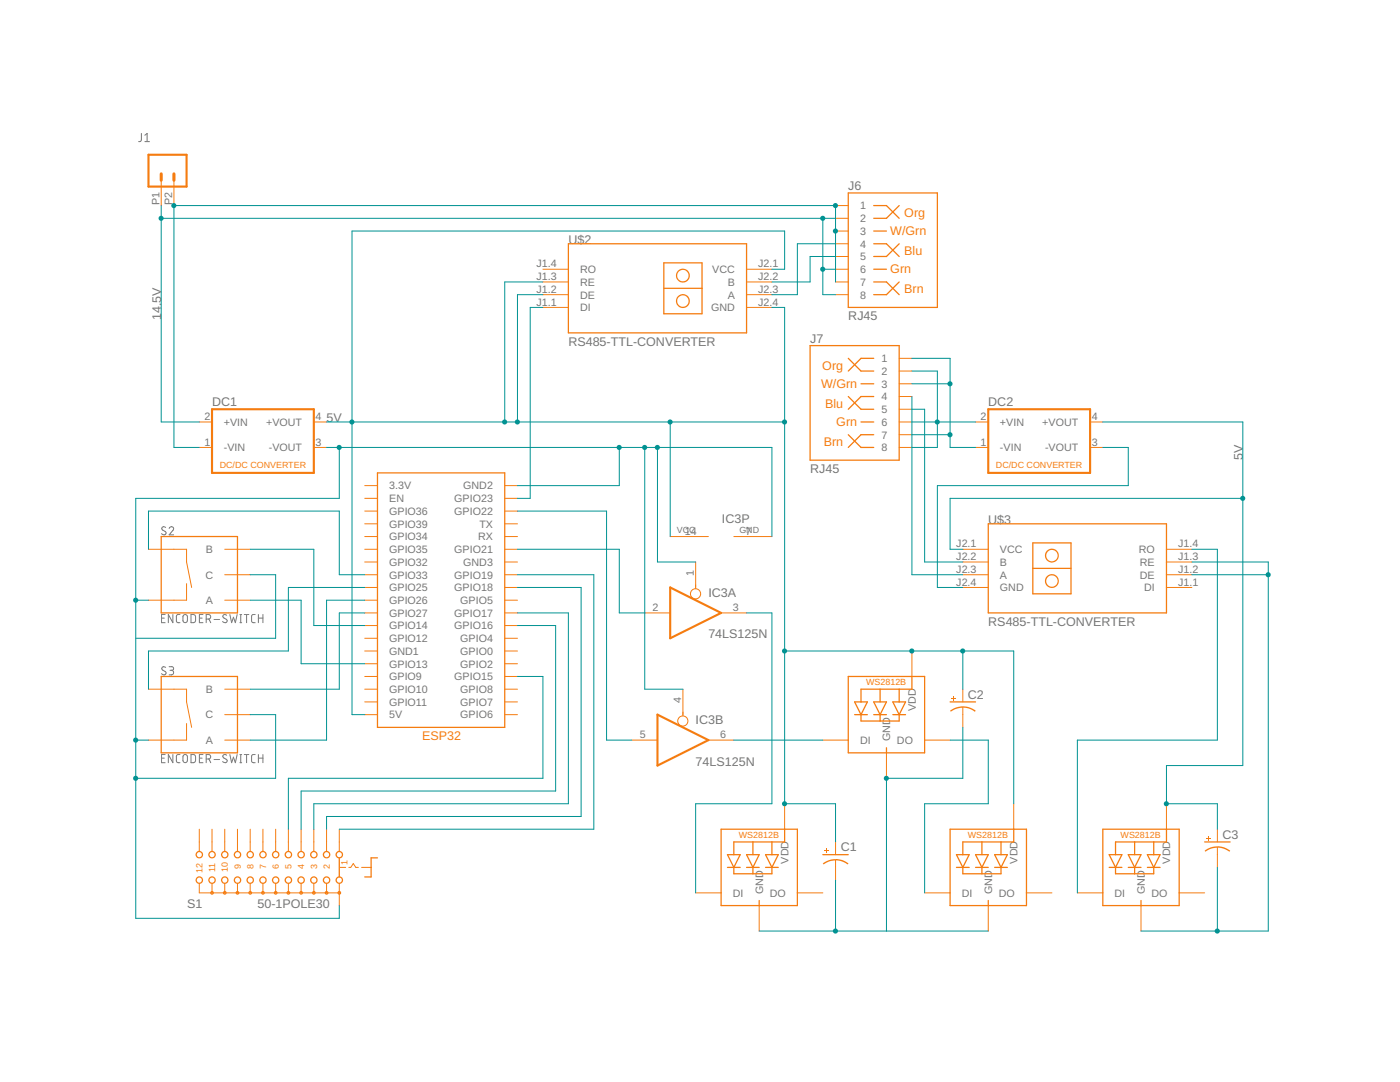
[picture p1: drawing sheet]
<svg xmlns="http://www.w3.org/2000/svg" width="279mm" height="216mm" viewBox="0 0 279 216" stroke-linecap="round" stroke-linejoin="round" font-family="sans-serif">
<defs><g id="words">
<g font-size="2.5" fill="#757575">
<text x="169.3" y="38">J6</text>
<text x="113.4" y="48.6">U$2</text>
<text x="32.2" y="63.9" transform="rotate(-90 32.2 63.9)">14.5V</text>
<text x="169.3" y="63.9">RJ45</text>
<text x="113.4" y="69">RS485-TTL-CONVERTER</text>
<text x="161.7" y="68.5">J7</text>
<text x="42.3" y="81">DC1</text>
<text x="197.2" y="81">DC2</text>
<text x="65.2" y="84.2">5V</text>
<text x="161.7" y="94.4">RJ45</text>
<text x="248" y="91.8" transform="rotate(-90 248 91.8)">5V</text>
<text x="144.1" y="104.4">IC3P</text>
<text x="197.2" y="104.5">U$3</text>
<text x="141.4" y="119.1">IC3A</text>
<text x="197.2" y="124.8">RS485-TTL-CONVERTER</text>
<text x="141.4" y="127.4">74LS125N</text>
<text x="193.2" y="139.4">C2</text>
<text x="138.8" y="144.5">IC3B</text>
<text x="138.8" y="152.8">74LS125N</text>
<text x="244" y="167.4">C3</text>
<text x="167.8" y="169.9">C1</text>
<text x="37.4" y="181.2">S1</text>
<text x="51.4" y="181.2">50-1POLE30</text>
</g>
<g font-size="2.5" fill="#f57c10">
<text x="177.7" y="46.9">W/Grn</text>
<text x="180.5" y="43.3">Org</text>
<text x="180.5" y="50.9">Blu</text>
<text x="177.7" y="54.5">Grn</text>
<text x="180.5" y="58.6">Brn</text>
<text x="163.9" y="77.3">W/Grn</text>
<text x="164.1" y="73.8">Org</text>
<text x="164.7" y="81.4">Blu</text>
<text x="164.4" y="89">Brn</text>
<text x="166.9" y="85">Grn</text>
<text x="84.2" y="147.7">ESP32</text>
</g>
<g font-size="2.1" fill="#757575">
<text x="31.8" y="40.9" transform="rotate(-90 31.8 40.9)">P1</text>
<text x="34.3" y="40.9" transform="rotate(-90 34.3 40.9)">P2</text>
<text x="171.6" y="41.8">1</text>
<text x="171.6" y="44.3">2</text>
<text x="171.6" y="46.9">3</text>
<text x="107" y="53.4">J1.4</text>
<text x="151.3" y="53.4">J2.1</text>
<text x="171.6" y="49.4">4</text>
<text x="171.6" y="52">5</text>
<text x="107" y="55.9">J1.3</text>
<text x="107" y="58.5">J1.2</text>
<text x="115.8" y="54.5">RO</text>
<text x="115.8" y="57">RE</text>
<text x="115.8" y="59.6">DE</text>
<text x="142.1" y="54.5">VCC</text>
<text x="145.2" y="57">B</text>
<text x="145.2" y="59.6">A</text>
<text x="151.3" y="55.9">J2.2</text>
<text x="151.3" y="58.5">J2.3</text>
<text x="171.6" y="59.6">8</text>
<text x="171.6" y="57">7</text>
<text x="171.6" y="54.5">6</text>
<text x="107" y="61">J1.1</text>
<text x="115.8" y="62.1">DI</text>
<text x="141.9" y="62.1">GND</text>
<text x="151.3" y="61">J2.4</text>
<text x="175.9" y="72.3">1</text>
<text x="175.9" y="74.8">2</text>
<text x="175.9" y="77.3">3</text>
<text x="40.8" y="83.8">2</text>
<text x="63" y="83.8">4</text>
<text x="175.9" y="79.9">4</text>
<text x="175.9" y="82.4">5</text>
<text x="195.7" y="83.8">2</text>
<text x="217.9" y="83.8">4</text>
<text x="40.8" y="88.9">1</text>
<text x="44.7" y="85">+VIN</text>
<text x="53.1" y="85">+VOUT</text>
<text x="63" y="88.9">3</text>
<text x="175.9" y="87.5">7</text>
<text x="175.9" y="85">6</text>
<text x="195.7" y="88.9">1</text>
<text x="199.6" y="85">+VIN</text>
<text x="208" y="85">+VOUT</text>
<text x="217.9" y="88.9">3</text>
<text x="44.7" y="90">-VIN</text>
<text x="53.7" y="90">-VOUT</text>
<text x="175.9" y="90">8</text>
<text x="199.6" y="90">-VIN</text>
<text x="208.6" y="90">-VOUT</text>
<text x="77.7" y="100.2">EN</text>
<text x="77.7" y="97.7">3.3V</text>
<text x="90.7" y="100.2">GPIO23</text>
<text x="92.4" y="97.7">GND2</text>
<text x="77.7" y="107.8">GPIO34</text>
<text x="77.7" y="105.3">GPIO39</text>
<text x="77.7" y="102.7">GPIO36</text>
<text x="90.7" y="102.7">GPIO22</text>
<text x="95.4" y="107.8">RX</text>
<text x="95.7" y="105.3">TX</text>
<text x="136.7" y="106.7">14</text>
<text x="148.8" y="106.7">7</text>
<text x="41.1" y="110.4">B</text>
<text x="77.7" y="112.9">GPIO32</text>
<text x="77.7" y="110.4">GPIO35</text>
<text x="90.7" y="110.4">GPIO21</text>
<text x="92.4" y="112.9">GND3</text>
<text x="190.9" y="111.8">J2.2</text>
<text x="190.9" y="109.2">J2.1</text>
<text x="199.6" y="112.9">B</text>
<text x="199.6" y="110.4">VCC</text>
<text x="227.3" y="110.4">RO</text>
<text x="227.5" y="112.9">RE</text>
<text x="235.1" y="109.2">J1.4</text>
<text x="235.1" y="111.8">J1.3</text>
<text x="41" y="115.4">C</text>
<text x="77.7" y="118">GPIO25</text>
<text x="77.7" y="115.4">GPIO33</text>
<text x="90.7" y="118">GPIO18</text>
<text x="90.7" y="115.4">GPIO19</text>
<text x="138.5" y="114.9" transform="rotate(-90 138.5 114.9)">1</text>
<text x="190.9" y="114.3">J2.3</text>
<text x="190.9" y="116.9">J2.4</text>
<text x="199.6" y="115.4">A</text>
<text x="199.6" y="118">GND</text>
<text x="227.5" y="115.4">DE</text>
<text x="228.3" y="118">DI</text>
<text x="235.1" y="114.3">J1.2</text>
<text x="235.1" y="116.9">J1.1</text>
<text x="41.1" y="120.5">A</text>
<text x="77.7" y="125.6">GPIO14</text>
<text x="77.7" y="123.1">GPIO27</text>
<text x="77.7" y="120.5">GPIO26</text>
<text x="90.7" y="125.6">GPIO16</text>
<text x="90.7" y="123.1">GPIO17</text>
<text x="91.9" y="120.5">GPIO5</text>
<text x="130.2" y="121.9">2</text>
<text x="146.2" y="121.9">3</text>
<text x="77.7" y="130.7">GND1</text>
<text x="77.7" y="128.1">GPIO12</text>
<text x="91.9" y="130.7">GPIO0</text>
<text x="91.9" y="128.1">GPIO4</text>
<text x="77.7" y="135.7">GPIO9</text>
<text x="77.7" y="133.2">GPIO13</text>
<text x="90.7" y="135.7">GPIO15</text>
<text x="91.9" y="133.2">GPIO2</text>
<text x="41" y="143.4">C</text>
<text x="41.1" y="138.3">B</text>
<text x="77.7" y="143.4">5V</text>
<text x="77.7" y="140.8">GPIO11</text>
<text x="77.7" y="138.3">GPIO10</text>
<text x="91.9" y="143.4">GPIO6</text>
<text x="91.9" y="140.8">GPIO7</text>
<text x="91.9" y="138.3">GPIO8</text>
<text x="135.9" y="140.3" transform="rotate(-90 135.9 140.3)">4</text>
<text x="182.8" y="141.8" transform="rotate(-90 182.8 141.8)">VDD</text>
<text x="41.1" y="148.4">A</text>
<text x="127.7" y="147.3">5</text>
<text x="143.7" y="147.3">6</text>
<text x="171.6" y="148.4">DI</text>
<text x="177.7" y="147.9" transform="rotate(-90 177.7 147.9)">GND</text>
<text x="179" y="148.4">DO</text>
<text x="157.4" y="172.3" transform="rotate(-90 157.4 172.3)">VDD</text>
<text x="203.1" y="172.3" transform="rotate(-90 203.1 172.3)">VDD</text>
<text x="233.5" y="172.3" transform="rotate(-90 233.5 172.3)">VDD</text>
<text x="146.2" y="178.9">DI</text>
<text x="152.3" y="178.4" transform="rotate(-90 152.3 178.4)">GND</text>
<text x="153.6" y="178.9">DO</text>
<text x="192" y="178.9">DI</text>
<text x="198" y="178.4" transform="rotate(-90 198 178.4)">GND</text>
<text x="199.3" y="178.9">DO</text>
<text x="222.4" y="178.9">DI</text>
<text x="228.5" y="178.4" transform="rotate(-90 228.5 178.4)">GND</text>
<text x="229.8" y="178.9">DO</text>
</g>
<g font-size="1.8" fill="#f57c10">
<text x="43.8" y="93.5">DC/DC CONVERTER</text>
<text x="198.8" y="93.5">DC/DC CONVERTER</text>
<text x="172.9" y="136.8">WS2812B</text>
<text x="147.5" y="167.2">WS2812B</text>
<text x="193.2" y="167.2">WS2812B</text>
<text x="223.6" y="167.2">WS2812B</text>
<text x="48" y="173.4" transform="rotate(-90 48 173.4)">9</text>
<text x="50.6" y="173.4" transform="rotate(-90 50.6 173.4)">8</text>
<text x="53.1" y="173.4" transform="rotate(-90 53.1 173.4)">7</text>
<text x="55.7" y="173.4" transform="rotate(-90 55.7 173.4)">6</text>
<text x="58.2" y="173.4" transform="rotate(-90 58.2 173.4)">5</text>
<text x="60.7" y="173.4" transform="rotate(-90 60.7 173.4)">4</text>
<text x="63.3" y="173.4" transform="rotate(-90 63.3 173.4)">3</text>
<text x="65.8" y="173.4" transform="rotate(-90 65.8 173.4)">2</text>
<text x="69.4" y="172.7" transform="rotate(-90 69.4 172.7)">1</text>
<text x="40.4" y="174.2" transform="rotate(-90 40.4 174.2)">12</text>
<text x="43" y="174" transform="rotate(-90 43 174)">11</text>
<text x="45.5" y="174" transform="rotate(-90 45.5 174)">10</text>
</g>
<g font-size="1.8" fill="#757575">
<text x="135.1" y="106.4">VCC</text>
<text x="147.6" y="106.4">GND</text>
</g>
</g></defs>
<g fill="none" stroke="#757575" stroke-width=".2">
<path d="M28.2 26.6v1.4l-.2 .2-.3 .1M28.9 28.3h.9M28.9 27l.5-.4v1.7M33.1 105.2l-.2-.1a.37 .37 0 0 0-.5 .2 .37 .37 0 0 0 .1 .5l.5 .2a.38 .38 0 0 1 .1 .6 .38 .38 0 0 1-.5 .1l-.4-.2M33.8 105.5a.44 .44 0 0 1 .6-.4 .44 .44 0 0 1 .1 .7l-.7 .9h.8M32.2 123.3h.6M33 122.6h-.8v1.6h.8M33.1 133.2l-.2-.1a.37 .37 0 0 0-.5 .1 .37 .37 0 0 0 .1 .5l.5 .3a.4 .4 0 0 1 0 .6 .4 .4 0 0 1-.6 0l-.2-.2M33.8 133h.5a.36 .36 0 0 1 .3 .4 .36 .36 0 0 1-.3 .4h-.4M34.2 133.8a.46 .46 0 0 1 .4 .4 .46 .46 0 0 1-.4 .5h-.4M34.5 122.6v1.6l-.9-1.6v1.6M35.9 122.6h-.5l-.2 .4v1l.2 .2h.5"/>
<path d="M36.6 122.7l.4-.1 .3 .1 .1 1.1a.44 .44 0 0 1-.4 .4 .44 .44 0 0 1-.5-.4zM38.1 122.6l.7 .1 .2 .2v.9l-.2 .4h-.7zM39.8 123.3h.5M40.5 122.6h-.7v1.6h.7M41.1 123.5h.5a.46 .46 0 0 0 .5-.4 .46 .46 0 0 0-.5-.5h-.5v1.6M41.7 123.5l.4 .7M42.7 123.6h1.1M45.2 122.8l-.5-.2-.2 .4 .1 .2 .5 .4a.41 .41 0 0 1 .1 .6 .41 .41 0 0 1-.6-.1l-.2-.1M45.9 122.6l.3 1.6 .4-1 .4 1 .3-1.6M47.9 124.2h.3M47.9 122.6h.3M48 122.6v1.6"/>
<path d="M48.7 122.6h1M49.2 122.6v1.6M50.9 122.6h-.5l-.2 .4v1l.2 .2h.5M51.6 123.3h.9M51.6 122.6v1.6M52.5 122.6v1.6M32.2 151.3h.6M33 150.6h-.8v1.6h.8M34.5 150.6v1.6l-.9-1.6v1.6M35.9 150.6h-.5l-.2 .3v1.1l.4 .2h.3M36.6 150.7l.4-.1 .3 .1 .1 1a.44 .44 0 0 1-.4 .5 .44 .44 0 0 1-.5-.5zM38.1 150.6h.7l.2 .2v.9l-.2 .4-.7 .1z"/>
<path d="M39.8 151.3h.5M40.5 150.6h-.7v1.6h.7M41.1 151.4h.5a.44 .44 0 0 0 .5-.4 .44 .44 0 0 0-.5-.4h-.5v1.6M41.7 151.4l.4 .8M42.7 151.6h1.1M45.2 150.7a.41 .41 0 0 0-.5-.1 .41 .41 0 0 0-.1 .6l.5 .3a.41 .41 0 0 1 .1 .6 .41 .41 0 0 1-.6 0l-.2-.1M45.9 150.6l.3 1.6 .4-1.1 .4 1.1 .3-1.6M47.9 152.2h.3M47.9 150.6h.3M48 150.6v1.6M48.7 150.6h1M49.2 150.6v1.6"/>
<path d="M50.9 150.6h-.5l-.2 .3v1.1l.2 .1 .5 .1M51.6 150.6v1.6M51.6 151.3h.9M52.5 150.6v1.6"/>
</g>
<g fill="none" stroke="#f57c10" stroke-width=".2">
<path d="M39.8 84.2h2.5M39.8 89.3h2.5M62.6 84.2h2.6M62.6 89.3h2.6M39.8 176.3v1.9h27.9v-1.9M39.8 168v1.9M42.3 168v1.9M42.3 176.3v1.9M44.9 168v1.9M44.9 176.3v1.9M47.4 168v1.9M47.4 176.3v1.9"/>
<path d="M49.9 168v1.9M49.9 176.3v1.9M52.5 168v1.9M52.5 176.3v1.9M55 168v1.9M55 176.3v1.9M57.6 168v1.9M57.6 176.3v1.9M60.1 168v1.9M60.1 176.3v1.9M62.6 168v1.9M62.6 176.3v1.9"/>
<path d="M65.2 168v1.9M65.2 176.3v1.9M67.7 168v1.9M67.8 173.1h1.2M69.6 173.1h.4l.5-.8 .5 .8h.5M72.2 173.1h1.9M184.5 178.2h5.1M202.3 160.4v5.1M204.9 178.2h5M215 178.2h5.1M232.8 160.4v5.1M235.3 178.2h5.1"/>
<path d="M197.2 180.7v5.1M227.7 180.7v5.1"/>
</g>
<g fill="none" stroke="#f57c10" stroke-width=".25">
<path d="M67.7 171.2v3.8M75.3 171.2h-1.2v3.8h-1.3M189.6 165.5h15.3v15.2h-15.3zM190.9 170.5h2.5l-1.2 2.6zM190.9 173.1h2.5M192.2 173.1v1.2h7.6v-1.2M194.7 170.5h2.5l-1.2 2.6zM194.7 173.1h2.5M196 168v2.5M196 173.1v1.2M197.2 179.7v1M198.5 170.5h2.5l-1.2 2.6z"/>
<path d="M198.5 173.1h2.5M199.8 168v2.5M202.3 165.5v2.5h-10.1v2.5M220.1 165.5h15.2v15.2h-15.2zM221.4 170.5h2.5l-1.3 2.6zM221.4 173.1h2.5M222.6 173.1v1.2h7.7v-1.2M225.2 170.5h2.5l-1.3 2.6zM225.2 173.1h2.5M226.4 168v2.5M226.4 173.1v1.2M227.7 179.7v1"/>
<path d="M229 170.5h2.5l-1.2 2.6zM229 173.1h2.5M230.3 168v2.5M232.8 165.5v2.5h-10.2v2.5"/>
</g>
<path d="M42.3 81.7h20.3v12.7h-20.3z" fill="none" stroke="#f57c10" stroke-width=".42"/>
<g fill="#f57c10">
<path d="M62.4 177.8a.39 .39 0 0 1 .6 .2 .39 .39 0 0 1-.3 .5 .39 .39 0 0 1-.4-.3l.3-.2 .1 .2h-.4z" fill-rule="evenodd"/>
<path d="M59.9 177.8a.39 .39 0 0 1 .6 .2 .39 .39 0 0 1-.3 .5 .39 .39 0 0 1-.5-.3l.4-.2 .1 .2h-.5z" fill-rule="evenodd"/>
<path d="M54.8 177.8a.39 .39 0 0 1 .6 .2 .39 .39 0 0 1-.3 .5 .39 .39 0 0 1-.5-.3l.4-.2 .1 .2h-.5z" fill-rule="evenodd"/>
<path d="M67.5 177.8a.39 .39 0 0 1 .6 .2 .39 .39 0 0 1-.3 .5 .39 .39 0 0 1-.5-.3l.4-.2 .1 .2h-.5z" fill-rule="evenodd"/>
<path d="M65 177.8a.39 .39 0 0 1 .5 .2 .39 .39 0 0 1-.3 .5 .39 .39 0 0 1-.4-.3l.4-.2 .1 .2h-.5z" fill-rule="evenodd"/>
<path d="M67.1 175.1a.76 .76 0 0 1 1.3 .1 .76 .76 0 0 1-.5 1.2 .76 .76 0 0 1-.9-.8h.2a.51 .51 0 0 1 .7-.5 .51 .51 0 0 1 .2 .8 .51 .51 0 0 1-.9-.1v-.2h-.2z" fill-rule="evenodd"/>
<path d="M64.6 175.1a.76 .76 0 0 1 1.2 .1 .76 .76 0 0 1-.4 1.2 .76 .76 0 0 1-1-.8h.3a.51 .51 0 0 1 .6-.5 .51 .51 0 0 1 .2 .8 .51 .51 0 0 1-.8-.1v-.2h-.3z" fill-rule="evenodd"/>
<path d="M62.1 175.1a.76 .76 0 0 1 1.2 .1 .76 .76 0 0 1-.5 1.2 .76 .76 0 0 1-.9-.8h.2a.51 .51 0 0 1 .7-.5 .51 .51 0 0 1 .2 .8 .51 .51 0 0 1-.8-.1l-.1-.2h-.2z" fill-rule="evenodd"/>
<path d="M67.1 170.1a.76 .76 0 0 1 1.3 .1 .76 .76 0 0 1-.5 1.1 .76 .76 0 0 1-.9-.8h.2a.51 .51 0 0 1 .7-.5 .51 .51 0 0 1 .2 .8 .51 .51 0 0 1-.9-.1v-.2h-.2z" fill-rule="evenodd"/>
<path d="M64.6 170.1a.76 .76 0 0 1 1.2 .1 .76 .76 0 0 1-.4 1.1 .76 .76 0 0 1-1-.8h.3a.51 .51 0 0 1 .6-.5 .51 .51 0 0 1 .2 .8 .51 .51 0 0 1-.8-.1v-.2h-.3z" fill-rule="evenodd"/>
<path d="M62.1 170.1a.76 .76 0 0 1 1.2 .1 .76 .76 0 0 1-.5 1.1 .76 .76 0 0 1-.9-.8h.2a.51 .51 0 0 1 .7-.5 .51 .51 0 0 1 .2 .8 .51 .51 0 0 1-.8-.1l-.1-.2h-.2z" fill-rule="evenodd"/>
<path d="M57.4 177.8a.39 .39 0 0 1 .5 .2 .39 .39 0 0 1-.3 .5 .39 .39 0 0 1-.4-.3l.4-.2 .1 .2h-.5z" fill-rule="evenodd"/>
<path d="M59.5 175.1a.76 .76 0 0 1 1.2 .1 .76 .76 0 0 1-.4 1.2 .76 .76 0 0 1-1-.8h.3a.51 .51 0 0 1 .7-.5 .51 .51 0 0 1 .2 .8 .51 .51 0 0 1-.9-.1v-.2h-.3z" fill-rule="evenodd"/>
<path d="M57 175.1a.76 .76 0 0 1 1.2 .1 .76 .76 0 0 1-.4 1.2 .76 .76 0 0 1-1-.8h.2a.51 .51 0 0 1 .7-.5 .51 .51 0 0 1 .2 .8 .51 .51 0 0 1-.8-.1l-.1-.2h-.2z" fill-rule="evenodd"/>
<path d="M59.5 170.1a.76 .76 0 0 1 1.2 .1 .76 .76 0 0 1-.4 1.1 .76 .76 0 0 1-1-.8h.3a.51 .51 0 0 1 .7-.5 .51 .51 0 0 1 .2 .8 .51 .51 0 0 1-.9-.1v-.2h-.3z" fill-rule="evenodd"/>
<path d="M57 170.1a.76 .76 0 0 1 1.2 .1 .76 .76 0 0 1-.4 1.1 .76 .76 0 0 1-1-.8h.2a.51 .51 0 0 1 .7-.5 .51 .51 0 0 1 .2 .8 .51 .51 0 0 1-.8-.1l-.1-.2h-.2z" fill-rule="evenodd"/>
<path d="M54.4 175.1a.76 .76 0 0 1 1.3 .1 .76 .76 0 0 1-.5 1.2 .76 .76 0 0 1-.9-.8h.2a.51 .51 0 0 1 .7-.5 .51 .51 0 0 1 .2 .8 .51 .51 0 0 1-.9-.1v-.2h-.2z" fill-rule="evenodd"/>
<path d="M54.4 170.1a.76 .76 0 0 1 1.3 .1 .76 .76 0 0 1-.5 1.1 .76 .76 0 0 1-.9-.8h.2a.51 .51 0 0 1 .7-.5 .51 .51 0 0 1 .2 .8 .51 .51 0 0 1-.9-.1v-.2h-.2z" fill-rule="evenodd"/>
<path d="M52.3 177.8a.39 .39 0 0 1 .5 .2 .39 .39 0 0 1-.3 .5 .39 .39 0 0 1-.4-.3l.4-.2 .1 .2h-.5z" fill-rule="evenodd"/>
<path d="M51.9 175.1a.76 .76 0 0 1 1.2 .1 .76 .76 0 0 1-.4 1.2 .76 .76 0 0 1-1-.8h.3a.51 .51 0 0 1 .6-.5 .51 .51 0 0 1 .2 .8 .51 .51 0 0 1-.8-.1v-.2h-.3z" fill-rule="evenodd"/>
<path d="M51.9 170.1a.76 .76 0 0 1 1.2 .1 .76 .76 0 0 1-.4 1.1 .76 .76 0 0 1-1-.8h.3a.51 .51 0 0 1 .6-.5 .51 .51 0 0 1 .2 .8 .51 .51 0 0 1-.8-.1v-.2h-.3z" fill-rule="evenodd"/>
<path d="M49.4 175.1a.76 .76 0 0 1 1.2 .1 .76 .76 0 0 1-.5 1.2 .76 .76 0 0 1-.9-.8h.2a.51 .51 0 0 1 .7-.5 .51 .51 0 0 1 .2 .8 .51 .51 0 0 1-.8-.1l-.1-.2h-.2z" fill-rule="evenodd"/>
<path d="M46.8 175.1a.76 .76 0 0 1 1.2 .1 .76 .76 0 0 1-.4 1.2 .76 .76 0 0 1-1-.8h.3a.51 .51 0 0 1 .7-.5 .51 .51 0 0 1 .2 .8 .51 .51 0 0 1-.9-.1v-.2h-.3z" fill-rule="evenodd"/>
<path d="M44.3 175.1a.76 .76 0 0 1 1.2 .1 .76 .76 0 0 1-.4 1.2 .76 .76 0 0 1-1-.8h.2a.51 .51 0 0 1 .7-.5 .51 .51 0 0 1 .2 .8 .51 .51 0 0 1-.8-.1l-.1-.2h-.2z" fill-rule="evenodd"/>
<path d="M41.7 175.1a.76 .76 0 0 1 1.3 .1 .76 .76 0 0 1-.5 1.2 .76 .76 0 0 1-.9-.8h.2a.51 .51 0 0 1 .7-.5 .51 .51 0 0 1 .2 .8 .51 .51 0 0 1-.9-.1v-.2h-.2z" fill-rule="evenodd"/>
<path d="M39.2 175.1a.76 .76 0 0 1 1.2 .1 .76 .76 0 0 1-.4 1.2 .76 .76 0 0 1-1-.8h.3a.51 .51 0 0 1 .6-.5 .51 .51 0 0 1 .2 .8 .51 .51 0 0 1-.8-.1v-.2h-.3z" fill-rule="evenodd"/>
<path d="M49.7 177.8a.39 .39 0 0 1 .6 .2 .39 .39 0 0 1-.3 .5 .39 .39 0 0 1-.4-.3l.3-.2 .2 .2h-.5z" fill-rule="evenodd"/>
<path d="M47.2 177.8a.39 .39 0 0 1 .6 .2 .39 .39 0 0 1-.3 .5 .39 .39 0 0 1-.5-.3l.4-.2 .1 .2h-.5z" fill-rule="evenodd"/>
<path d="M44.7 177.8a.39 .39 0 0 1 .5 .2 .39 .39 0 0 1-.3 .5 .39 .39 0 0 1-.4-.3l.4-.2 .1 .2h-.5z" fill-rule="evenodd"/>
<path d="M42.1 177.8a.39 .39 0 0 1 .6 .2 .39 .39 0 0 1-.3 .5 .39 .39 0 0 1-.5-.3l.4-.2 .1 .2h-.5z" fill-rule="evenodd"/>
<path d="M49.4 170.1a.76 .76 0 0 1 1.2 .1 .76 .76 0 0 1-.5 1.1 .76 .76 0 0 1-.9-.8h.2a.51 .51 0 0 1 .7-.5 .51 .51 0 0 1 .2 .8 .51 .51 0 0 1-.8-.1l-.1-.2h-.2z" fill-rule="evenodd"/>
<path d="M46.8 170.1a.76 .76 0 0 1 1.2 .1 .76 .76 0 0 1-.4 1.1 .76 .76 0 0 1-1-.8h.3a.51 .51 0 0 1 .7-.5 .51 .51 0 0 1 .2 .8 .51 .51 0 0 1-.9-.1v-.2h-.3z" fill-rule="evenodd"/>
<path d="M44.3 170.1a.76 .76 0 0 1 1.2 .1 .76 .76 0 0 1-.4 1.1 .76 .76 0 0 1-1-.8h.2a.51 .51 0 0 1 .7-.5 .51 .51 0 0 1 .2 .8 .51 .51 0 0 1-.8-.1l-.1-.2h-.2z" fill-rule="evenodd"/>
<path d="M41.7 170.1a.76 .76 0 0 1 1.3 .1 .76 .76 0 0 1-.5 1.1 .76 .76 0 0 1-.9-.8h.2a.51 .51 0 0 1 .7-.5 .51 .51 0 0 1 .2 .8 .51 .51 0 0 1-.9-.1v-.2h-.2z" fill-rule="evenodd"/>
<path d="M39.2 170.1a.76 .76 0 0 1 1.2 .1 .76 .76 0 0 1-.4 1.1 .76 .76 0 0 1-1-.8h.3a.51 .51 0 0 1 .6-.5 .51 .51 0 0 1 .2 .8 .51 .51 0 0 1-.8-.1v-.2h-.3z" fill-rule="evenodd"/>
</g>
<g fill="#f57c10">
<path d="M62.4 177.8h.4l.2 .2v.4l-.2 .1h-.2l-.3-.1v-.2l.3-.2 .2 .2-.2 .1-.3-.1zM62.4 177.8l-.1 .4 .3 .1 .2-.1-.2-.2-.3 .2v.2l.3 .1h.2l.2-.1v-.4l-.2-.2z"/>
<path d="M59.9 177.8h.4l.1 .2v.4l-.1 .1h-.2l-.3-.1-.1-.2 .4-.2 .1 .2-.1 .1-.4-.1zM59.9 177.8l-.2 .4 .4 .1 .1-.1-.1-.2-.4 .2 .1 .2 .3 .1h.2l.1-.1v-.4l-.1-.2z"/>
<path d="M54.8 177.8h.4l.2 .2v.4l-.2 .1h-.2l-.3-.1-.1-.2 .4-.2 .1 .2h-.5zM54.8 177.8l-.2 .4h.5l-.1-.2-.4 .2 .1 .2 .3 .1h.2l.2-.1v-.4l-.2-.2z"/>
<path d="M67.5 177.8h.4l.2 .2v.4l-.2 .1h-.2l-.3-.1-.1-.2 .4-.2 .1 .2-.1 .1-.4-.1zM67.5 177.8l-.2 .4 .4 .1 .1-.1-.1-.2-.4 .2 .1 .2 .3 .1h.2l.2-.1v-.4l-.2-.2z"/>
<path d="M65 177.8h.4l.1 .2v.4l-.1 .1h-.2l-.3-.1-.1-.2 .4-.2 .1 .2-.1 .1-.4-.1zM65 177.8l-.2 .4 .4 .1 .1-.1-.1-.2-.4 .2 .1 .2 .3 .1h.2l.1-.1v-.4l-.1-.2z"/>
<path d="M67.1 175.1l.5-.2 .7 .2 .2 .5-.2 .5-.5 .3-.5-.1-.4-.7h.3l.1-.3 .3-.2 .4 .1 .2 .3-.1 .4-.5 .2-.3-.2-.1-.3h-.3zM67.1 175.1l-.1 .5h.2l.1 .3 .3 .2 .5-.2 .1-.4-.2-.3-.4-.1-.3 .2-.1 .3h-.2l.3 .7 .5 .1 .5-.3 .2-.5-.2-.5-.5-.2z"/>
<path d="M64.6 175.1l.4-.2 .8 .2 .1 .5-.1 .5-.5 .3-.5-.1-.4-.7h.3l.1-.3 .3-.2 .3 .1 .3 .3-.1 .4-.5 .2-.3-.2-.1-.3h-.3zM64.6 175.1l-.2 .5h.3l.1 .3 .3 .2 .5-.2 .1-.4-.3-.3-.3-.1-.3 .2-.1 .3h-.3l.4 .7 .5 .1 .5-.3 .1-.5-.1-.5-.5-.2z"/>
<path d="M62.1 175.1l.4-.2 .7 .2 .2 .5-.2 .5-.4 .3-.5-.1-.4-.7h.2l.2-.3 .2-.2 .4 .1 .2 .3-.1 .4-.5 .2-.2-.2-.2-.3h-.2zM62.1 175.1l-.2 .5h.2l.2 .3 .2 .2 .5-.2 .1-.4-.2-.3-.4-.1-.2 .2-.2 .3h-.2l.4 .7 .5 .1 .4-.3 .2-.5-.2-.5-.4-.2z"/>
<path d="M67.1 170.1l.5-.3 .7 .3 .2 .4-.2 .5-.5 .3-.5-.1-.4-.7h.3l.1-.3 .3-.2 .4 .1 .2 .3-.1 .5-.5 .1-.3-.1-.1-.4h-.3zM67.1 170.1l-.1 .4h.2l.1 .4 .3 .1 .5-.1 .1-.5-.2-.3-.4-.1-.3 .2-.1 .3h-.2l.3 .7 .5 .1 .5-.3 .2-.5-.2-.4-.5-.3z"/>
<path d="M64.6 170.1l.4-.3 .8 .3 .1 .4-.1 .5-.5 .3-.5-.1-.4-.7h.3l.1-.3 .3-.2 .3 .1 .3 .3-.1 .5-.5 .1-.3-.1-.1-.4h-.3zM64.6 170.1l-.2 .4h.3l.1 .4 .3 .1 .5-.1 .1-.5-.3-.3-.3-.1-.3 .2-.1 .3h-.3l.4 .7 .5 .1 .5-.3 .1-.5-.1-.4-.5-.3z"/>
<path d="M62.1 170.1l.4-.3 .7 .3 .2 .4-.2 .5-.4 .3-.5-.1-.4-.7h.2l.2-.3 .2-.2 .4 .1 .2 .3-.1 .5-.5 .1-.2-.1-.2-.4h-.2zM62.1 170.1l-.2 .4h.2l.2 .4 .2 .1 .5-.1 .1-.5-.2-.3-.4-.1-.2 .2-.2 .3h-.2l.4 .7 .5 .1 .4-.3 .2-.5-.2-.4-.4-.3z"/>
<path d="M57.4 177.8h.3l.2 .2v.4l-.2 .1h-.1l-.4-.1v-.2l.4-.2 .1 .2h-.5zM57.4 177.8l-.2 .4h.5l-.1-.2-.4 .2v.2l.4 .1h.1l.2-.1v-.4l-.2-.2z"/>
<path d="M59.5 175.1l.5-.2 .7 .2 .2 .5-.2 .5-.5 .3-.5-.1-.4-.7h.3l.1-.3 .3-.2 .3 .1 .3 .3-.1 .4-.5 .2-.3-.2-.1-.3h-.3zM59.5 175.1l-.2 .5h.3l.1 .3 .3 .2 .5-.2 .1-.4-.3-.3-.3-.1-.3 .2-.1 .3h-.3l.4 .7 .5 .1 .5-.3 .2-.5-.2-.5-.5-.2z"/>
<path d="M57 175.1l.4-.2 .7 .2 .2 .5-.2 .5-.4 .3-.5-.1-.4-.7h.2l.2-.3 .3-.2 .3 .1 .2 .3v.4l-.5 .2-.3-.2-.2-.3h-.2zM57 175.1l-.2 .5h.2l.2 .3 .3 .2 .5-.2v-.4l-.2-.3-.3-.1-.3 .2-.2 .3h-.2l.4 .7 .5 .1 .4-.3 .2-.5-.2-.5-.4-.2z"/>
<path d="M59.5 170.1l.5-.3 .7 .3 .2 .4-.2 .5-.5 .3-.5-.1-.4-.7h.3l.1-.3 .3-.2 .3 .1 .3 .3-.1 .5-.5 .1-.3-.1-.1-.4h-.3zM59.5 170.1l-.2 .4h.3l.1 .4 .3 .1 .5-.1 .1-.5-.3-.3-.3-.1-.3 .2-.1 .3h-.3l.4 .7 .5 .1 .5-.3 .2-.5-.2-.4-.5-.3z"/>
<path d="M57 170.1l.4-.3 .7 .3 .2 .4-.2 .5-.4 .3-.5-.1-.4-.7h.2l.2-.3 .3-.2 .3 .1 .2 .3v.5l-.5 .1-.3-.1-.2-.4h-.2zM57 170.1l-.2 .4h.2l.2 .4 .3 .1 .5-.1v-.5l-.2-.3-.3-.1-.3 .2-.2 .3h-.2l.4 .7 .5 .1 .4-.3 .2-.5-.2-.4-.4-.3z"/>
<path d="M54.4 175.1l.5-.2 .7 .2 .2 .5-.2 .5-.4 .3-.6-.1-.4-.7h.3l.1-.3 .3-.2 .4 .1 .2 .3-.1 .4-.5 .2-.3-.2-.1-.3h-.3zM54.4 175.1l-.1 .5h.2l.1 .3 .3 .2 .5-.2 .1-.4-.2-.3-.4-.1-.3 .2-.1 .3h-.2l.3 .7 .6 .1 .4-.3 .2-.5-.2-.5-.4-.2z"/>
<path d="M54.4 170.1l.5-.3 .7 .3 .2 .4-.2 .5-.4 .3-.6-.1-.4-.7h.3l.1-.3 .3-.2 .4 .1 .2 .3-.1 .5-.5 .1-.3-.1-.1-.4h-.3zM54.4 170.1l-.1 .4h.2l.1 .4 .3 .1 .5-.1 .1-.5-.2-.3-.4-.1-.3 .2-.1 .3h-.2l.3 .7 .6 .1 .4-.3 .2-.5-.2-.4-.4-.3z"/>
<path d="M52.3 177.8h.4l.1 .2v.4l-.1 .1h-.2l-.3-.1-.1-.2 .4-.2 .1 .2h-.5zM52.3 177.8l-.2 .4h.5l-.1-.2-.4 .2 .1 .2 .3 .1h.2l.1-.1v-.4l-.1-.2z"/>
<path d="M51.9 175.1l.4-.2 .8 .2 .1 .5-.1 .5-.5 .3-.5-.1-.4-.7h.3l.1-.3 .3-.2 .3 .1 .3 .3-.1 .4-.5 .2-.3-.2-.1-.3h-.3zM51.9 175.1l-.2 .5h.3l.1 .3 .3 .2 .5-.2 .1-.4-.3-.3-.3-.1-.3 .2-.1 .3h-.3l.4 .7 .5 .1 .5-.3 .1-.5-.1-.5-.5-.2z"/>
<path d="M51.9 170.1l.4-.3 .8 .3 .1 .4-.1 .5-.5 .3-.5-.1-.4-.7h.3l.1-.3 .3-.2 .3 .1 .3 .3-.1 .5-.5 .1-.3-.1-.1-.4h-.3zM51.9 170.1l-.2 .4h.3l.1 .4 .3 .1 .5-.1 .1-.5-.3-.3-.3-.1-.3 .2-.1 .3h-.3l.4 .7 .5 .1 .5-.3 .1-.5-.1-.4-.5-.3z"/>
<path d="M49.4 175.1l.4-.2 .7 .2 .2 .5-.2 .5-.4 .3-.5-.1-.4-.7h.2l.2-.3 .2-.2 .4 .1 .2 .3-.1 .4-.5 .2-.2-.2-.2-.3h-.2zM49.4 175.1l-.2 .5h.2l.2 .3 .2 .2 .5-.2 .1-.4-.2-.3-.4-.1-.2 .2-.2 .3h-.2l.4 .7 .5 .1 .4-.3 .2-.5-.2-.5-.4-.2z"/>
<path d="M46.8 175.1l.5-.2 .7 .2 .2 .5-.2 .5-.5 .3-.5-.1-.4-.7h.3l.1-.3 .3-.2 .3 .1 .3 .3-.1 .4-.5 .2-.3-.2-.1-.3h-.3zM46.8 175.1l-.2 .5h.3l.1 .3 .3 .2 .5-.2 .1-.4-.3-.3-.3-.1-.3 .2-.1 .3h-.3l.4 .7 .5 .1 .5-.3 .2-.5-.2-.5-.5-.2z"/>
<path d="M44.3 175.1l.4-.2 .7 .2 .2 .5-.2 .5-.4 .3-.5-.1-.4-.7h.2l.2-.3 .3-.2 .3 .1 .2 .3v.4l-.5 .2-.3-.2-.2-.3h-.2zM44.3 175.1l-.2 .5h.2l.2 .3 .3 .2 .5-.2v-.4l-.2-.3-.3-.1-.3 .2-.2 .3h-.2l.4 .7 .5 .1 .4-.3 .2-.5-.2-.5-.4-.2z"/>
<path d="M41.7 175.1l.5-.2 .7 .2 .2 .5-.2 .5-.4 .3-.6-.1-.4-.7h.3l.1-.3 .3-.2 .4 .1 .2 .3-.1 .4-.5 .2-.3-.2-.1-.3h-.3zM41.7 175.1l-.1 .5h.2l.1 .3 .3 .2 .5-.2 .1-.4-.2-.3-.4-.1-.3 .2-.1 .3h-.2l.3 .7 .6 .1 .4-.3 .2-.5-.2-.5-.4-.2z"/>
<path d="M39.2 175.1l.4-.2 .8 .2 .1 .5-.1 .5-.5 .3-.5-.1-.4-.7h.3l.1-.3 .3-.2 .3 .1 .3 .3-.1 .4-.5 .2-.3-.2-.1-.3h-.3zM39.2 175.1l-.2 .5h.3l.1 .3 .3 .2 .5-.2 .1-.4-.3-.3-.3-.1-.3 .2-.1 .3h-.3l.4 .7 .5 .1 .5-.3 .1-.5-.1-.5-.5-.2z"/>
<path d="M49.7 177.8h.4l.2 .2v.4l-.2 .1h-.2l-.3-.1v-.2l.3-.2 .2 .2h-.5zM49.7 177.8l-.1 .4h.5l-.2-.2-.3 .2v.2l.3 .1h.2l.2-.1v-.4l-.2-.2z"/>
<path d="M47.2 177.8h.4l.1 .2v.4l-.1 .1h-.2l-.3-.1-.1-.2 .4-.2 .1 .2h-.5zM47.2 177.8l-.2 .4h.5l-.1-.2-.4 .2 .1 .2 .3 .1h.2l.1-.1v-.4l-.1-.2z"/>
<path d="M44.7 177.8h.3l.2 .2v.4l-.2 .1h-.1l-.4-.1v-.2l.4-.2 .1 .2h-.5zM44.7 177.8l-.2 .4h.5l-.1-.2-.4 .2v.2l.4 .1h.1l.2-.1v-.4l-.2-.2z"/>
<path d="M42.1 177.8h.4l.2 .2v.4l-.2 .1h-.2l-.3-.1-.1-.2 .4-.2 .1 .2h-.5zM42.1 177.8l-.2 .4h.5l-.1-.2-.4 .2 .1 .2 .3 .1h.2l.2-.1v-.4l-.2-.2z"/>
<path d="M49.4 170.1l.4-.3 .7 .3 .2 .4-.2 .5-.4 .3-.5-.1-.4-.7h.2l.2-.3 .2-.2 .4 .1 .2 .3-.1 .5-.5 .1-.2-.1-.2-.4h-.2zM49.4 170.1l-.2 .4h.2l.2 .4 .2 .1 .5-.1 .1-.5-.2-.3-.4-.1-.2 .2-.2 .3h-.2l.4 .7 .5 .1 .4-.3 .2-.5-.2-.4-.4-.3z"/>
<path d="M46.8 170.1l.5-.3 .7 .3 .2 .4-.2 .5-.5 .3-.5-.1-.4-.7h.3l.1-.3 .3-.2 .3 .1 .3 .3-.1 .5-.5 .1-.3-.1-.1-.4h-.3zM46.8 170.1l-.2 .4h.3l.1 .4 .3 .1 .5-.1 .1-.5-.3-.3-.3-.1-.3 .2-.1 .3h-.3l.4 .7 .5 .1 .5-.3 .2-.5-.2-.4-.5-.3z"/>
<path d="M44.3 170.1l.4-.3 .7 .3 .2 .4-.2 .5-.4 .3-.5-.1-.4-.7h.2l.2-.3 .3-.2 .3 .1 .2 .3v.5l-.5 .1-.3-.1-.2-.4h-.2zM44.3 170.1l-.2 .4h.2l.2 .4 .3 .1 .5-.1v-.5l-.2-.3-.3-.1-.3 .2-.2 .3h-.2l.4 .7 .5 .1 .4-.3 .2-.5-.2-.4-.4-.3z"/>
<path d="M41.7 170.1l.5-.3 .7 .3 .2 .4-.2 .5-.4 .3-.6-.1-.4-.7h.3l.1-.3 .3-.2 .4 .1 .2 .3-.1 .5-.5 .1-.3-.1-.1-.4h-.3zM41.7 170.1l-.1 .4h.2l.1 .4 .3 .1 .5-.1 .1-.5-.2-.3-.4-.1-.3 .2-.1 .3h-.2l.3 .7 .6 .1 .4-.3 .2-.5-.2-.4-.4-.3z"/>
<path d="M39.2 170.1l.4-.3 .8 .3 .1 .4-.1 .5-.5 .3-.5-.1-.4-.7h.3l.1-.3 .3-.2 .3 .1 .3 .3-.1 .5-.5 .1-.3-.1-.1-.4h-.3zM39.2 170.1l-.2 .4h.3l.1 .4 .3 .1 .5-.1 .1-.5-.3-.3-.3-.1-.3 .2-.1 .3h-.3l.4 .7 .5 .1 .5-.3 .1-.5-.1-.4-.5-.3z"/>
</g>
<g fill="none" stroke="#f57c10" stroke-width=".2">
<path d="M32.2 36v5M34.7 36v5M149 56.3h5.1M149 58.8h5.1M149 61.3h5.1M72.8 99.4h2.5M72.8 96.9h2.5M100.7 99.4h2.6M100.7 96.9h2.6M72.8 119.8h2.5M72.8 117.2h2.5M72.8 114.7h2.5"/>
<path d="M72.8 112.1h2.5M72.8 109.6h2.5M72.8 107.1h2.5M72.8 104.5h2.5M72.8 102h2.5M100.7 119.8h2.6M100.7 117.2h2.6M100.7 114.7h2.6M100.7 112.1h2.6M100.7 109.6h2.6M100.7 107.1h2.6M100.7 104.5h2.6"/>
<path d="M100.7 102h2.6M72.8 137.5h2.5M72.8 135h2.5M72.8 132.4h2.5M72.8 129.9h2.5M72.8 127.4h2.5M72.8 124.8h2.5M72.8 122.3h2.5M100.7 137.5h2.6M100.7 135h2.6M100.7 132.4h2.6M100.7 129.9h2.6"/>
<path d="M100.7 127.4h2.6M100.7 124.8h2.6M100.7 122.3h2.6M182 129.9v5.1M72.8 142.6h2.5M72.8 140.1h2.5M100.7 142.6h2.6M100.7 140.1h2.6M164.2 147.7h5.1M176.9 150.2v5.1M184.5 147.7h5.1M39.8 165.5v2.5"/>
<path d="M42.3 165.5v2.5M44.9 165.5v2.5M47.4 165.5v2.5M49.9 165.5v2.5M52.5 165.5v2.5M55 165.5v2.5M57.6 165.5v2.5M60.1 165.5v2.5M62.6 165.5v2.5M65.2 165.5v2.5M67.7 165.5v2.5M67.7 178.2v2.5"/>
<path d="M138.8 178.2h5.1M156.6 160.4v5.1M159.1 178.2h5.1M151.5 180.7v5.1"/>
</g>
<g fill="none" stroke="#f57c10" stroke-width=".25">
<path d="M113.4 48.6h35.6v17.8h-35.6zM132.5 52.5h7.6v10.1h-7.6M132.5 57.5h7.6M75.3 94.4h25.4v50.7h-25.4zM169.3 135h15.2v15.2h-15.2zM175.6 137.5v2.6M179.5 137.5v2.6M182 135v2.5h-10.2v2.6M170.6 140.1h2.5l-1.3 2.5zM170.6 142.6h2.5M171.8 142.6v1.3h7.7v-1.3M174.4 140.1h2.5l-1.3 2.5z"/>
<path d="M174.4 142.6h2.5M175.6 142.6v1.3M176.9 149.2v1M178.2 140.1h2.5l-1.2 2.5zM178.2 142.6h2.5M143.9 165.5h15.2v15.2h-15.2zM145.2 170.5h2.5l-1.2 2.6zM145.2 173.1h2.5M146.5 173.1v1.2h7.6v-1.2M149 170.5h2.5l-1.2 2.6zM149 173.1h2.5M150.3 168v2.5"/>
<path d="M150.3 173.1v1.2M151.5 179.7v1M152.8 170.5h2.5l-1.2 2.6zM152.8 173.1h2.5M154.1 168v2.5M156.6 165.5v2.5h-10.1v2.5"/>
</g>
<path d="M29.6 30.9h7.6v6.3h-7.6z" fill="none" stroke="#f57c10" stroke-width=".42"/>
<path d="M32.2 34.7v1.3M34.7 34.7v1.3" fill="none" stroke="#f57c10" stroke-width=".61"/>
<g fill="#f57c10">
<path d="M135.3 54a1.4 1.4 0 0 1 2.2 .3 1.4 1.4 0 0 1-.8 2 1.4 1.4 0 0 1-1.8-1.3h.2a1.14 1.14 0 0 1 1.7-.9 1.14 1.14 0 0 1 .2 1.9 1.14 1.14 0 0 1-1.8-.7l-.1-.3h-.2z" fill-rule="evenodd"/>
<path d="M135.3 59.1a1.4 1.4 0 0 1 2.2 .3 1.4 1.4 0 0 1-.8 2 1.4 1.4 0 0 1-1.8-1.3h.2a1.14 1.14 0 0 1 1.7-1 1.14 1.14 0 0 1 .2 2 1.14 1.14 0 0 1-1.8-.7l-.1-.3h-.2z" fill-rule="evenodd"/>
</g>
<g fill="#f57c10">
<path d="M135.3 54l.2-.2a1.41 1.41 0 0 1 2.1 .7v1l-.4 .6a1.4 1.4 0 0 1-2.1-.4l-.2-.7h.2l.1-.3a1.1 1.1 0 0 1 .7-.8h.6l.5 .2a1.06 1.06 0 0 1 .4 1l-.4 .8-.5 .2a1.08 1.08 0 0 1-1.1-.3l-.3-.8h-.2zM135.3 54l-.4 1h.2l.2 .5 .4 .5 .5 .1 .6-.1 .4-.3 .2-.6v-.5l-.4-.5-.5-.2h-.6l-.6 .5-.2 .6h-.2l.4 .9 .9 .5 1-.3 .5-.9-.1-.7-.4-.6-1-.3z"/>
<path d="M135.3 59.1a1.38 1.38 0 0 1 2.1 .1l.3 1.1-.5 .9a1.4 1.4 0 0 1-2.1-.5l-.2-.6h.2l.1-.3a1.1 1.1 0 0 1 .7-.8l.6-.1 .5 .3a1.06 1.06 0 0 1 .4 1l-.4 .8-.5 .2a1.08 1.08 0 0 1-1.1-.3l-.3-.8h-.2zM135.3 59.1l-.4 1h.2l.2 .5 .4 .4 .5 .2 .6-.1 .4-.4 .2-.5v-.6l-.4-.4-.5-.3-.6 .1-.6 .5-.2 .6h-.2l.4 .9 .9 .5 1-.3 .5-.9-.1-.7-.4-.6-1-.3z"/>
</g>
<path d="M108.4 53.7h5M108.4 56.3h5M108.4 58.8h5M149 53.7h5.1M108.4 61.3h5M192.2 112.1h5M192.2 114.7h5M192.2 117.2h5" fill="none" stroke="#f57c10" stroke-width=".2"/>
<path d="M132.5 52.5v10.1M197.2 104.5h35.6v17.8h-35.6zM206.1 113.4h7.6M213.7 108.3h-7.6v10.2h7.6" fill="none" stroke="#f57c10" stroke-width=".25"/>
<g fill="#f57c10">
<path d="M208.9 109.9a1.4 1.4 0 0 1 2.2 .2 1.4 1.4 0 0 1-.8 2.1 1.4 1.4 0 0 1-1.8-1.3h.3a1.15 1.15 0 0 1 1.6-1.1 1.15 1.15 0 0 1 .3 1.9 1.15 1.15 0 0 1-1.9-.6v-.2h-.3z" fill-rule="evenodd"/>
<path d="M208.9 115a1.4 1.4 0 0 1 2.2 .2 1.4 1.4 0 0 1-.8 2.1 1.4 1.4 0 0 1-1.8-1.3h.3a1.15 1.15 0 0 1 1.6-1.1 1.15 1.15 0 0 1 .3 1.9 1.15 1.15 0 0 1-1.9-.6v-.2h-.3z" fill-rule="evenodd"/>
</g>
<g fill="#f57c10">
<path d="M208.9 109.9l.9-.4 1 .3 .5 .9-.2 1a1.45 1.45 0 0 1-1.3 .6l-.9-.5-.3-.6-.1-.3h.3l.3-.8a1.03 1.03 0 0 1 1-.4l.8 .5 .2 .8-.2 .5-.8 .5-.8-.2-.4-.4-.1-.5h-.3zM208.9 109.9l-.4 1h.3l.1 .5 .4 .4 .6 .2 .5-.1 .5-.4 .2-.5-.1-.6-.3-.4-.6-.3-.5 .1-.7 .5-.1 .6h-.3l.4 .9 .9 .5 1-.4 .5-.9-.1-.7-.4-.5-1-.3z"/>
<path d="M208.9 115l.9-.4 1 .3 .4 .5 .1 .7-.5 .9-1 .3-.9-.4-.4-.9h.3l.3-.8a1.03 1.03 0 0 1 1-.4l.8 .5 .2 .8a1.18 1.18 0 0 1-1.5 .9l-.7-.5-.1-.5h-.3zM208.9 115l-.4 1h.3l.1 .5 .4 .4 .6 .2 .5-.1 .5-.4 .2-.5-.1-.6-.3-.4-.6-.3-.5 .1-.7 .5-.1 .6h-.3l.4 .9 .9 .4 1-.3 .5-.9-.1-.7-.4-.5-1-.3z"/>
</g>
<g fill="none" stroke="#f57c10" stroke-width=".2">
<path d="M166.8 41h2.5M166.8 43.6h2.5M166.8 46.1h2.5M166.8 48.6h2.5M166.8 58.8h2.5M166.8 56.3h2.5M166.8 53.7h2.5M166.8 51.2h2.5M179.5 71.5h2.5M179.5 74h2.5M179.5 76.6h2.5M179.5 79.1h2.5"/>
<path d="M179.5 89.3h2.5M179.5 86.7h2.5M179.5 84.2h2.5M179.5 81.7h2.5M194.7 89.3h2.5M194.7 84.2h2.5M217.6 89.3h2.5M217.6 84.2h2.5M29.6 109.6h7.6v2.5l1 5.1M37.2 116.5v3.3h-7.6M44.9 109.6h5M44.9 114.7h5"/>
<path d="M44.9 119.8h5M133.8 107.1h7.6M138.8 112.1v5.4M146.5 107.1h7.6M192.2 109.6h5M232.8 109.6h5.1M232.8 112.1h5.1M232.8 114.7h5.1M232.8 117.2h5.1M29.6 137.5h7.6v2.6l1 5M44.9 137.5h5M128.7 122.3h5.1"/>
<path d="M136.3 137.5v5.4M143.9 122.3h5.1M37.2 144.4v3.3h-7.6M44.9 147.7h5M44.9 142.6h5M126.1 147.7h5.1M141.4 147.7h5.1M166.8 171.6v1.5"/>
<circle cx="138.8" cy="118.5" r="1.02"/>
<circle cx="136.3" cy="143.9" r="1.02"/>
</g>
<g fill="none" stroke="#f57c10" stroke-width=".25">
<path d="M169.3 38.5h17.8v22.8h-17.8zM174.4 56.3h2.5l2.6 2.5M174.4 41h2.5l2.6 2.6M174.4 48.6h2.5l2.6 2.6M174.4 53.7h2.5M174.4 46.1h2.5M179.5 56.3l-2.6 2.5h-2.5M179.5 41l-2.6 2.6h-2.5M179.5 48.6l-2.6 2.6h-2.5M161.7 69h17.8v22.8h-17.8zM169.3 71.5l2.5 2.5h2.6M169.3 79.1l2.5 2.6h2.6"/>
<path d="M171.8 76.6h2.6M174.4 71.5h-2.6l-2.5 2.5M174.4 79.1h-2.6l-2.5 2.6M169.3 86.7l2.5 2.6h2.6M171.8 84.2h2.6M174.4 86.7h-2.6l-2.5 2.6M32.2 107.1h15.2v15.2h-15.2zM213.7 108.3v10.2M32.2 135h15.2v15.2h-15.2zM164.2 170.5h5.1"/>
</g>
<path d="M197.2 81.7h20.4v12.7h-20.4zM133.8 117.2l10.1 5.1-10.1 5.1zM131.2 142.6l10.2 5.1-10.2 5.1z" fill="none" stroke="#f57c10" stroke-width=".42"/>
<g fill="#f57c10">
<path d="M166.8 171.4h.2a3.9 3.9 0 0 1 2.3 .9l-.1 .2-1.4-.7-1-.1z" fill-rule="evenodd"/>
<path d="M164.2 172.3l1.2-.7 1.4-.2v.3l-1.1 .1-1.3 .7z" fill-rule="evenodd"/>
<path d="M164.5 169.7h.9v.2h-.9z" fill-rule="evenodd"/>
<path d="M164.9 169.4h.1v.8h-.1z" fill-rule="evenodd"/>
</g>
<g fill="#f57c10">
<path d="M166.8 171.4a3.9 3.9 0 0 1 2.5 .9l-.1 .2-1.4-.7-1-.1zM166.8 171.4v.3l1 .1 1.4 .7 .1-.2-1.2-.7z"/>
<path d="M164.2 172.3a3.8 3.8 0 0 1 2.6-.9v.3l-1.1 .1-1.3 .7zM164.2 172.3l.2 .2 1.3-.7 1.1-.1v-.3l-1.4 .2z"/>
<path d="M164.5 169.7v.2h.9v-.2zM164.5 169.7h.9v.2h-.9z"/>
<path d="M164.9 169.4v.8h.1v-.8zM164.9 169.4h.1v.8h-.1z"/>
</g>
<path d="M166.8 168v2.5M166.8 173.1v2.5M243 169v1.5" fill="none" stroke="#f57c10" stroke-width=".2"/>
<path d="M240.4 168h5.1" fill="none" stroke="#f57c10" stroke-width=".25"/>
<g fill="#f57c10">
<path d="M243 168.9h.2a3.9 3.9 0 0 1 2.3 .9l-.1 .1-1.4-.6-1-.2z" fill-rule="evenodd"/>
<path d="M240.4 169.8l1.2-.7 1.4-.2v.2l-1.1 .2-1.3 .6z" fill-rule="evenodd"/>
<path d="M240.7 167.2h.9v.1h-.9z" fill-rule="evenodd"/>
<path d="M241.1 166.8h.1v.9h-.1z" fill-rule="evenodd"/>
</g>
<g fill="#f57c10">
<path d="M243 168.9a3.9 3.9 0 0 1 2.5 .9l-.1 .1-1.4-.6-1-.2zM243 168.9v.2l1 .2 1.4 .6 .1-.1-1.2-.7z"/>
<path d="M240.4 169.8a3.8 3.8 0 0 1 2.6-.9v.2l-1.1 .2-1.3 .6zM240.4 169.8l.2 .1 1.3-.6 1.1-.2v-.2l-1.4 .2z"/>
<path d="M240.7 167.2v.1h.9v-.1zM240.7 167.2h.9v.1h-.9z"/>
<path d="M241.1 166.8v.9h.1v-.9zM241.1 166.8h.1v.9h-.1z"/>
</g>
<path d="M192.2 141.1v1.5M243 165.5v2.5M243 170.5v2.6" fill="none" stroke="#f57c10" stroke-width=".2"/>
<path d="M189.6 140.1h5.1" fill="none" stroke="#f57c10" stroke-width=".25"/>
<g fill="#f57c10">
<path d="M192.2 140.9l1.3 .3 1.2 .6-.1 .2-1.4-.7-1-.1z" fill-rule="evenodd"/>
<path d="M189.6 141.8l1.2-.6 1.4-.3v.3l-1.6 .3-.8 .5z" fill-rule="evenodd"/>
<path d="M189.9 139.3h.9v.1h-.9z" fill-rule="evenodd"/>
<path d="M190.3 138.9h.1v.9h-.1z" fill-rule="evenodd"/>
</g>
<g fill="#f57c10">
<path d="M192.2 140.9a4 4 0 0 1 2.5 .9l-.1 .2-1.4-.7-1-.1zM192.2 140.9v.3l1 .1 1.4 .7 .1-.2-1.2-.6z"/>
<path d="M189.6 141.8a4.3 4.3 0 0 1 2.6-.9v.3l-1.6 .3-.8 .5zM189.6 141.8l.2 .2 .8-.5 1.6-.3v-.3l-1.4 .3z"/>
<path d="M189.9 139.3v.1h.9v-.1zM189.9 139.3h.9v.1h-.9z"/>
<path d="M190.3 138.9v.9h.1v-.9zM190.3 138.9h.1v.9h-.1z"/>
</g>
<path d="M192.2 137.5v2.6M192.2 142.6v2.5" fill="none" stroke="#f57c10" stroke-width=".2"/>
<path d="M32.2 41v43.2h7.6M164.2 43.6h2.6" fill="none" stroke="#009292" stroke-width=".2"/>
<circle cx="32.2" cy="43.6" r=".51" fill="#009292"/>
<path d="M31.6 43.6a.55 .55 0 0 1 1.1 0 .55 .55 0 0 1-1.1 0zM31.6 43.6a.55 .55 0 0 0 1.1 0 .55 .55 0 0 0-1.1 0z" fill="#009292"/>
<path d="M32.2 43.6h132M164.2 53.7v5.1h2.6" fill="none" stroke="#009292" stroke-width=".2"/>
<circle cx="164.2" cy="43.6" r=".51" fill="#009292"/>
<path d="M163.7 43.6a.51 .51 0 0 1 1 0 .51 .51 0 0 1-1 0zM163.7 43.6a.51 .51 0 0 0 1 0 .51 .51 0 0 0-1 0z" fill="#009292"/>
<path d="M164.2 43.6v10.1h2.6" fill="none" stroke="#009292" stroke-width=".2"/>
<circle cx="164.2" cy="53.7" r=".51" fill="#009292"/>
<path d="M163.7 53.7a.51 .51 0 0 1 1 0 .51 .51 0 0 1-1 0zM163.7 53.7a.51 .51 0 0 0 1 0 .51 .51 0 0 0-1 0z" fill="#009292"/>
<path d="M34.7 41v48.3" fill="none" stroke="#009292" stroke-width=".2"/>
<circle cx="34.7" cy="41" r=".51" fill="#009292"/>
<path d="M34.2 41a.51 .51 0 0 1 1 0 .51 .51 0 0 1-1 0zM34.2 41a.51 .51 0 0 0 1 0 .51 .51 0 0 0-1 0z" fill="#009292"/>
<path d="M34.7 41h132.1v5.1" fill="none" stroke="#009292" stroke-width=".2"/>
<circle cx="166.7" cy="41" r=".51" fill="#009292"/>
<path d="M166.2 41a.51 .51 0 0 1 1 0 .51 .51 0 0 1-1 0zM166.2 41a.51 .51 0 0 0 1 0 .51 .51 0 0 0-1 0z" fill="#009292"/>
<path d="M166.8 46.1v10.2" fill="none" stroke="#009292" stroke-width=".2"/>
<circle cx="166.7" cy="46.1" r=".51" fill="#009292"/>
<path d="M166.2 46.1a.51 .51 0 0 1 1 0 .51 .51 0 0 1-1 0zM166.2 46.1a.51 .51 0 0 0 1 0 .51 .51 0 0 0-1 0z" fill="#009292"/>
<path d="M70.3 46.1v96.5h2.5M34.7 89.3h5.1M65.2 84.2h5.1" fill="none" stroke="#009292" stroke-width=".2"/>
<circle cx="70.2" cy="84.2" r=".51" fill="#009292"/>
<path d="M69.7 84.2a.51 .51 0 0 1 1 0 .51 .51 0 0 1-1 0zM69.7 84.2a.51 .51 0 0 0 1 0 .51 .51 0 0 0-1 0z" fill="#009292"/>
<path d="M70.3 46.1h86.3v7.6h-2.5M70.3 84.2h86.3v76.2M133.8 84.2v22.9" fill="none" stroke="#009292" stroke-width=".2"/>
<circle cx="133.7" cy="84.2" r=".51" fill="#009292"/>
<path d="M133.2 84.2a.51 .51 0 0 1 1 0 .51 .51 0 0 1-1 0zM133.2 84.2a.51 .51 0 0 0 1 0 .51 .51 0 0 0-1 0z" fill="#009292"/>
<path d="M156.6 129.9h25.4" fill="none" stroke="#009292" stroke-width=".2"/>
<circle cx="156.6" cy="129.9" r=".51" fill="#009292"/>
<path d="M156.1 129.9a.51 .51 0 0 1 1 0 .51 .51 0 0 1-1 0zM156.1 129.9a.51 .51 0 0 0 1 0 .51 .51 0 0 0-1 0z" fill="#009292"/>
<path d="M156.6 160.4h10.2v7.6" fill="none" stroke="#009292" stroke-width=".2"/>
<circle cx="156.6" cy="160.4" r=".51" fill="#009292"/>
<path d="M156.1 160.4a.51 .51 0 0 1 1 0 .51 .51 0 0 1-1 0zM156.1 160.4a.51 .51 0 0 0 1 0 .51 .51 0 0 0-1 0z" fill="#009292"/>
<path d="M182 129.9h10.2v7.6" fill="none" stroke="#009292" stroke-width=".2"/>
<circle cx="182" cy="129.9" r=".51" fill="#009292"/>
<path d="M181.5 129.9a.51 .51 0 0 1 1 0 .51 .51 0 0 1-1 0zM181.5 129.9a.51 .51 0 0 0 1 0 .51 .51 0 0 0-1 0z" fill="#009292"/>
<path d="M192.2 129.9h10.1v30.5" fill="none" stroke="#009292" stroke-width=".2"/>
<circle cx="192.1" cy="129.9" r=".51" fill="#009292"/>
<path d="M191.6 129.9a.51 .51 0 0 1 1 0 .51 .51 0 0 1-1 0zM191.6 129.9a.51 .51 0 0 0 1 0 .51 .51 0 0 0-1 0z" fill="#009292"/>
<path d="M156.6 61.3v22.9" fill="none" stroke="#009292" stroke-width=".2"/>
<circle cx="156.6" cy="84.2" r=".51" fill="#009292"/>
<path d="M156.1 84.2a.51 .51 0 0 1 1 0 .51 .51 0 0 1-1 0zM156.1 84.2a.51 .51 0 0 0 1 0 .51 .51 0 0 0-1 0z" fill="#009292"/>
<path d="M108.4 58.8h-5.1v25.4M154.1 61.3h2.5" fill="none" stroke="#009292" stroke-width=".2"/>
<circle cx="103.3" cy="84.2" r=".51" fill="#009292"/>
<path d="M102.7 84.2a.55 .55 0 0 1 1.1 0 .55 .55 0 0 1-1.1 0zM102.7 84.2a.55 .55 0 0 0 1.1 0 .55 .55 0 0 0-1.1 0z" fill="#009292"/>
<path d="M108.4 56.3h-7.7v27.9" fill="none" stroke="#009292" stroke-width=".2"/>
<circle cx="100.7" cy="84.2" r=".51" fill="#009292"/>
<path d="M100.2 84.2a.51 .51 0 0 1 1 0 .51 .51 0 0 1-1 0zM100.2 84.2a.51 .51 0 0 0 1 0 .51 .51 0 0 0-1 0z" fill="#009292"/>
<path d="M220.1 84.2h27.9v15.2h-58.4v10.2h2.6M248 152.8h-15.2v7.6h10.2v5.1" fill="none" stroke="#009292" stroke-width=".2"/>
<circle cx="232.8" cy="160.4" r=".51" fill="#009292"/>
<path d="M232.3 160.4a.51 .51 0 0 1 1 0 .51 .51 0 0 1-1 0zM232.3 160.4a.51 .51 0 0 0 1 0 .51 .51 0 0 0-1 0z" fill="#009292"/>
<path d="M248 99.4v53.4" fill="none" stroke="#009292" stroke-width=".2"/>
<circle cx="248" cy="99.4" r=".51" fill="#009292"/>
<path d="M247.5 99.4a.51 .51 0 0 1 1 0 .51 .51 0 0 1-1 0zM247.5 99.4a.51 .51 0 0 0 1 0 .51 .51 0 0 0-1 0z" fill="#009292"/>
<path d="M166.8 51.2h-5.1v5.1h-7.6M166.8 48.6h-7.7v10.2h-5M182 79.1v35.6h10.2M182 71.5h7.6v17.8M182 76.6h7.6M182 81.7h2.5v30.4h7.7" fill="none" stroke="#009292" stroke-width=".2"/>
<circle cx="189.6" cy="76.6" r=".51" fill="#009292"/>
<path d="M189.1 76.6a.51 .51 0 0 1 1 0 .51 .51 0 0 1-1 0zM189.1 76.6a.51 .51 0 0 0 1 0 .51 .51 0 0 0-1 0z" fill="#009292"/>
<path d="M182 86.7h7.6" fill="none" stroke="#009292" stroke-width=".2"/>
<circle cx="189.6" cy="86.7" r=".51" fill="#009292"/>
<path d="M189.1 86.7a.51 .51 0 0 1 1 0 .51 .51 0 0 1-1 0zM189.1 86.7a.51 .51 0 0 0 1 0 .51 .51 0 0 0-1 0z" fill="#009292"/>
<path d="M182 74h5.1v15.3h-5.1M182 84.2h5.1M189.6 89.3h5.1" fill="none" stroke="#009292" stroke-width=".2"/>
<circle cx="187" cy="84.2" r=".51" fill="#009292"/>
<path d="M186.5 84.2a.55 .55 0 0 1 1.1 0 .55 .55 0 0 1-1.1 0zM186.5 84.2a.55 .55 0 0 0 1.1 0 .55 .55 0 0 0-1.1 0z" fill="#009292"/>
<path d="M187.1 84.2h7.6M220.1 89.3h5.1v7.6h-38.1v20.3h5.1M237.9 109.6h5.1v38.1h-28v30.5M149 122.3h5.1v38.1h-15.3v17.8M146.5 147.7h17.7M192.2 145.1v10.2h-15.3v30.5h20.3" fill="none" stroke="#009292" stroke-width=".2"/>
<circle cx="176.9" cy="155.3" r=".51" fill="#009292"/>
<path d="M176.4 155.3a.51 .51 0 0 1 1 0 .51 .51 0 0 1-1 0zM176.4 155.3a.51 .51 0 0 0 1 0 .51 .51 0 0 0-1 0z" fill="#009292"/>
<path d="M166.8 175.6v10.2M151.5 185.8h25.4" fill="none" stroke="#009292" stroke-width=".2"/>
<circle cx="166.7" cy="185.8" r=".51" fill="#009292"/>
<path d="M166.2 185.8a.51 .51 0 0 1 1 0 .51 .51 0 0 1-1 0zM166.2 185.8a.51 .51 0 0 0 1 0 .51 .51 0 0 0-1 0z" fill="#009292"/>
<path d="M123.6 89.3v7.6h-20.3M103.3 114.7h15.2v50.8h-50.8M103.3 117.2h12.7v45.7h-50.8v2.6M103.3 122.3h10.1v38.1h-50.8v5.1M103.3 124.8h7.6v33h-50.8v7.7M103.3 135h5.1v20.3h-50.8v10.2" fill="none" stroke="#009292" stroke-width=".2"/>
<circle cx="123.6" cy="89.3" r=".51" fill="#009292"/>
<path d="M123.1 89.3a.51 .51 0 0 1 1 0 .51 .51 0 0 1-1 0zM123.1 89.3a.51 .51 0 0 0 1 0 .51 .51 0 0 0-1 0z" fill="#009292"/>
<path d="M65.2 89.3h88.9M131.2 89.3v22.8h7.6" fill="none" stroke="#009292" stroke-width=".2"/>
<circle cx="131.2" cy="89.3" r=".51" fill="#009292"/>
<path d="M130.7 89.3a.51 .51 0 0 1 1 0 .51 .51 0 0 1-1 0zM130.7 89.3a.51 .51 0 0 0 1 0 .51 .51 0 0 0-1 0z" fill="#009292"/>
<path d="M67.7 89.3v10.1h-40.6" fill="none" stroke="#009292" stroke-width=".2"/>
<circle cx="67.7" cy="89.3" r=".51" fill="#009292"/>
<path d="M67.2 89.3a.51 .51 0 0 1 1 0 .51 .51 0 0 1-1 0zM67.2 89.3a.51 .51 0 0 0 1 0 .51 .51 0 0 0-1 0z" fill="#009292"/>
<path d="M27.1 99.4v20.4M49.9 142.6h5.1v12.7h-27.9v27.9" fill="none" stroke="#009292" stroke-width=".2"/>
<circle cx="27.1" cy="155.3" r=".51" fill="#009292"/>
<path d="M26.6 155.3a.51 .51 0 0 1 1 0 .51 .51 0 0 1-1 0zM26.6 155.3a.51 .51 0 0 0 1 0 .51 .51 0 0 0-1 0z" fill="#009292"/>
<path d="M27.1 119.8v35.5M27.1 147.7h2.5" fill="none" stroke="#009292" stroke-width=".2"/>
<circle cx="27.1" cy="147.7" r=".51" fill="#009292"/>
<path d="M26.6 147.7a.51 .51 0 0 1 1 0 .51 .51 0 0 1-1 0zM26.6 147.7a.51 .51 0 0 0 1 0 .51 .51 0 0 0-1 0z" fill="#009292"/>
<path d="M27.1 119.8h2.5" fill="none" stroke="#009292" stroke-width=".2"/>
<circle cx="27.1" cy="119.8" r=".51" fill="#009292"/>
<path d="M26.6 119.8a.51 .51 0 0 1 1 0 .51 .51 0 0 1-1 0zM26.6 119.8a.51 .51 0 0 0 1 0 .51 .51 0 0 0-1 0z" fill="#009292"/>
<path d="M128.7 89.3v48.2h7.6M154.1 89.3v17.8M67.7 180.7v2.5h-40.6" fill="none" stroke="#009292" stroke-width=".2"/>
<circle cx="128.7" cy="89.3" r=".51" fill="#009292"/>
<path d="M128.1 89.3a.55 .55 0 0 1 1.1 0 .55 .55 0 0 1-1.1 0zM128.1 89.3a.55 .55 0 0 0 1.1 0 .55 .55 0 0 0-1.1 0z" fill="#009292"/>
<path d="M29.6 109.6v-7.6h38.1v12.7h5.1M49.9 114.7h5.1v12.7h-27.9M72.8 117.2h-15.2v12.7h-28v7.6M72.8 119.8h-7.6v27.9h-15.3M237.9 112.1h15.2v73.7h-25.4M72.8 122.3h-5.1v15.2h-17.8M243 173.1v12.7" fill="none" stroke="#009292" stroke-width=".2"/>
<circle cx="242.9" cy="185.8" r=".51" fill="#009292"/>
<path d="M242.4 185.8a.51 .51 0 0 1 1 0 .51 .51 0 0 1-1 0zM242.4 185.8a.51 .51 0 0 0 1 0 .51 .51 0 0 0-1 0z" fill="#009292"/>
<path d="M237.9 114.7h15.2" fill="none" stroke="#009292" stroke-width=".2"/>
<circle cx="253.1" cy="114.7" r=".51" fill="#009292"/>
<path d="M252.6 114.7a.51 .51 0 0 1 1 0 .51 .51 0 0 1-1 0zM252.6 114.7a.51 .51 0 0 0 1 0 .51 .51 0 0 0-1 0z" fill="#009292"/>
<path d="M108.4 61.3h-2.6v38.1h-2.5M49.9 109.6h12.7v15.2h10.2M49.9 119.8h10.2v12.6h12.7M103.3 102h17.8v45.7h5M103.3 109.6h20.3v12.7h5.1M189.6 147.7h7.6v12.7h-12.7v17.8" fill="none" stroke="#009292" stroke-width=".2"/>
<use href="#words"/>
</svg>
